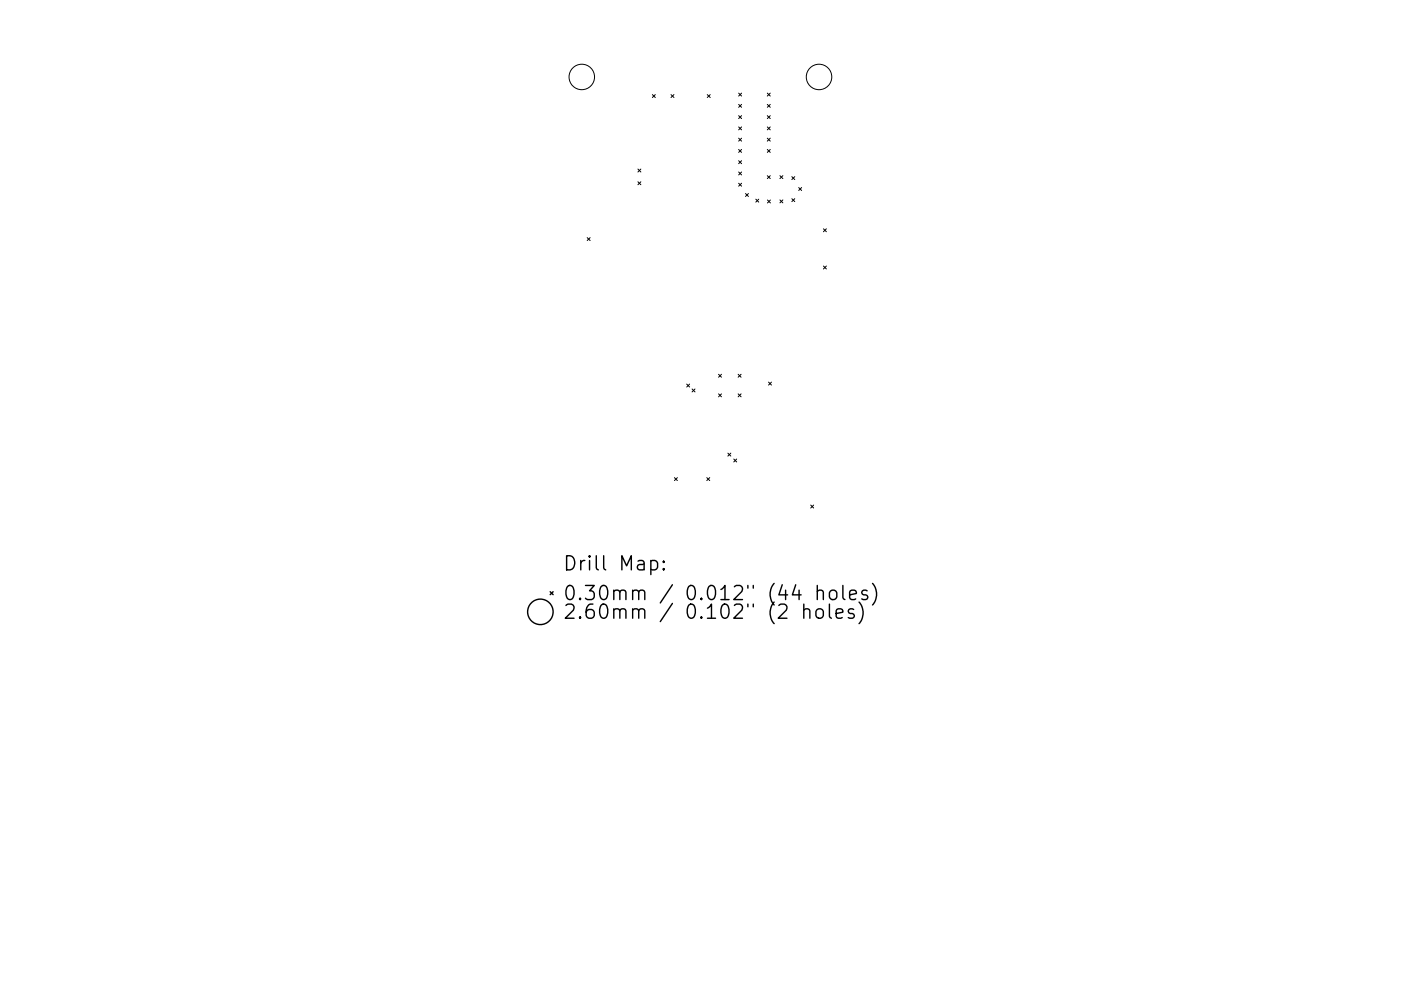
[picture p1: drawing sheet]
<svg xmlns="http://www.w3.org/2000/svg" width="297mm" height="210mm" viewBox="0 0 297 210" stroke-linecap="round" stroke-linejoin="round" font-family="sans-serif">
<defs><g id="words">
<g font-size="4.2">
<text x="119.3" y="121.1">Drill Map:</text>
<text x="119.3" y="127.4">0.30mm / 0.012&quot; (44 holes)</text>
<text x="119.3" y="131.3">2.60mm / 0.102&quot; (2 holes)</text>
</g>
</g></defs>
<g fill="none" stroke="#000" stroke-width=".21">
<path d="M156.6 19.8l.6 .6M157.2 19.8l-.6 .6M162.7 19.8l.6 .6M163.3 19.8l-.6 .6M135.3 35.9l.6 .6M135.3 38.6l.6 .6M135.9 35.9l-.6 .6M135.9 38.6l-.6 .6M138.3 20.1l.6 .6M138.9 20.1l-.6 .6M142.3 20.1l.6 .6M142.9 20.1l-.6 .6"/>
<path d="M150 20.1l.6 .6M150.6 20.1l-.6 .6M156.6 22.1l.6 .7M156.6 24.5l.6 .7M156.6 26.9l.6 .7M156.6 29.3l.6 .6M156.6 31.7l.6 .6M156.6 34.1l.6 .6M156.6 36.5l.6 .6M156.6 38.9l.6 .6M157.2 22.1l-.6 .7M157.2 24.5l-.6 .7"/>
<path d="M157.2 26.9l-.6 .7M157.2 29.3l-.6 .6M157.2 31.7l-.6 .6M157.2 34.1l-.6 .6M157.2 36.5l-.6 .6M157.2 38.9l-.6 .6M162.7 22.1l.6 .7M162.7 24.5l.6 .7M162.7 26.9l.6 .7M162.7 29.3l.6 .6M162.7 31.7l.6 .6M162.7 37.3l.6 .6"/>
<path d="M163.3 22.1l-.6 .7M163.3 24.5l-.6 .7M163.3 26.9l-.6 .7M163.3 29.3l-.6 .6M163.3 31.7l-.6 .6M163.3 37.3l-.6 .6M165.4 37.3l.6 .6M166 37.3l-.6 .6M167.9 37.5l.6 .6M168.5 37.5l-.6 .6M169.3 39.8l.7 .6M170 39.8l-.7 .6"/>
<path d="M124.5 50.4l.6 .6M125.1 50.4l-.6 .6M158.1 41.1l.6 .6M158.7 41.1l-.6 .6M160.2 42.3l.7 .6M160.9 42.3l-.7 .6M162.7 42.4l.6 .7M163.3 42.4l-.6 .7M165.4 42.4l.6 .6M166 42.4l-.6 .6M167.9 42.2l.6 .6M168.5 42.2l-.6 .6"/>
<path d="M174.6 48.5l.6 .7M174.6 56.4l.6 .7M175.2 48.5l-.6 .7M175.2 56.4l-.6 .7M152.3 79.4l.7 .6M153 79.4l-.7 .6M156.5 79.4l.6 .6M157.1 79.4l-.6 .6M145.6 81.5l.6 .6M146.2 81.5l-.6 .6M146.7 82.5l.7 .7M147.4 82.5l-.7 .7"/>
<path d="M152.3 83.6l.7 .6M153 83.6l-.7 .6M154.3 96.1l.6 .7M154.9 96.1l-.6 .7M155.6 97.4l.6 .6M156.2 97.4l-.6 .6M156.5 83.6l.6 .6M157.1 83.6l-.6 .6M162.9 81.1l.7 .6M163.6 81.1l-.7 .6M143 101.3l.6 .7M143.6 101.3l-.6 .7"/>
<path d="M149.9 101.3l.6 .7M150.5 101.3l-.6 .7M171.9 107.2l.6 .6M172.5 107.2l-.6 .6"/>
<circle cx="123.4" cy="16.3" r="2.7"/>
<circle cx="173.7" cy="16.3" r="2.7"/>
</g>
<g fill="none" stroke="#000" stroke-width=".3">
<path d="M138 119.1l.8-.2 .6 .6v.8l-.3 .5-.3 .1-.8-.1M140.7 119.1l.1 .1-.1 .1-.1-.1 .1-.1v.2M116.6 125.5l.7 .7M117.3 125.5l-.7 .7M140.7 120.6l.1 .2-.1 .1-.1-.1 .1-.2v.3M170.4 129.5a.75 .75 0 0 1 1.3 .1v1.6M170.4 128.2v3M173.3 125.5a.74 .74 0 0 1 1.3 .1v1.6M173.3 129.3a.81 .81 0 0 1 1.3 .4v.9a.81 .81 0 0 1-.8 .6 .81 .81 0 0 1-.8-.6v-.9zM173.3 124.2v3M175.9 128.2v2.5l.4 .5M176 125.5a.81 .81 0 0 1 .8-.3 .81 .81 0 0 1 .6 .6v.8a.81 .81 0 0 1-.8 .6 .81 .81 0 0 1-.7-.6v-.8z"/>
<path d="M177.3 130.2l1.4-.3-.1-.6-.9-.1-.4 .4v1.1l.1 .3 .3 .2 .9-.2M178.7 124.2v2.6l.4 .4M180.1 126.2l1.5-.3-.2-.5-.8-.2-.5 .4v1.2l.2 .3 .3 .1 .8-.1M181 129.3l-.7-.1-.4 .4 .1 .4 1 .3 .1 .3-.1 .4-.3 .2-.8-.2M182.1 127.7a3.4 3.4 0 0 1 0 4.6M183.9 125.4l-.8-.2-.4 .4 .2 .5 1 .3 .1 .2-.1 .5-.3 .1-.9-.1M185 123.8a3.4 3.4 0 0 1 0 4.6"/>
<circle cx="114.6" cy="129.8" r="2.7"/>
</g>
<use href="#words"/>
</svg>
